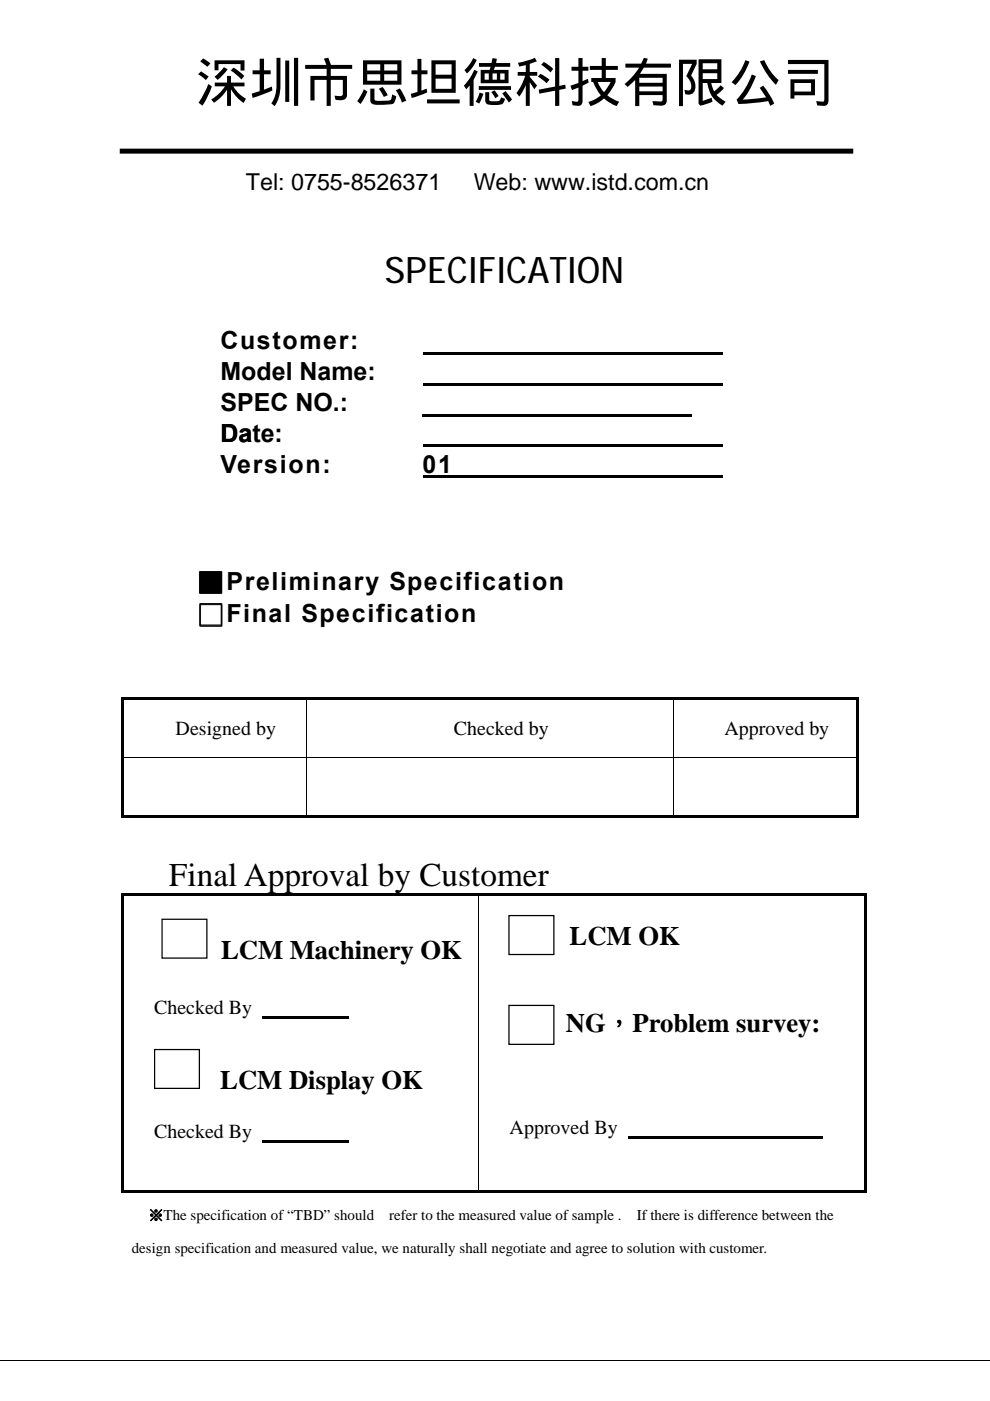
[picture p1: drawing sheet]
<svg xmlns="http://www.w3.org/2000/svg" width="210mm" height="297mm" viewBox="0 0 210 297" stroke-linecap="round" stroke-linejoin="round" font-family="sans-serif">
<defs><g id="words">
<text font-size="11.3" x="41.5" y="21.4">深圳市思坦德科技有限公司</text>
<text font-size="7.8" x="81.5" y="59.9">SPECIFICATION</text>
<text font-size="7" x="35.8" y="187.9">Final Approval by Customer</text>
<g font-size="5.7">
<text x="46.9" y="203.3">LCM Machinery OK</text>
<text x="120.8" y="200.4">LCM OK</text>
<text x="120" y="218.7">NG，Problem survey:</text>
<text x="46.7" y="230.9">LCM Display OK</text>
</g>
<g font-size="5.3">
<text x="46.8" y="74">Customer:</text>
<text x="46.8" y="80.6">Model Name:</text>
<text x="46.8" y="87.2">SPEC NO.:</text>
<text x="46.8" y="93.7">Da</text>
<text x="46.8" y="93.7">Date:</text>
<text x="46.8" y="100.3">Version:</text>
<text x="89.6" y="100.3">01</text>
<text x="42" y="125.1">■Preliminary Specification</text>
<text x="42" y="132">□Final Specification</text>
</g>
<g font-size="4.9">
<text x="52.1" y="40.2">Tel: 0755-8526371</text>
<text x="100.5" y="40.2">Web: www.istd.com.cn</text>
</g>
<g font-size="4.2">
<text x="37.3" y="155.8">Designed by</text>
<text x="96.3" y="155.8">Checked by</text>
<text x="153.7" y="155.8">Approved by</text>
<text x="32.7" y="214.9">Checked By</text>
<text x="32.7" y="241.3">Checked By</text>
<text x="108.1" y="240.4">Approved By</text>
</g>
<g font-size="3.2">
<text x="31.5" y="258.6">※The specification of “TBD” should</text>
<text x="82.6" y="258.6">refer to the measured value of sample .</text>
<text x="135" y="258.6">If there is difference between the</text>
<text x="27.9" y="265.6">design specification and measured value, we naturally shall negotiate and agree to solution with customer.</text>
</g>
</g></defs>
<g fill="#000">
<path d="M25.8 147.8h.5v.5h-.5zM25.8 147.8h117.6v.5h-117.6zM143.4 147.8h38.2v.5h-38.2zM181.6 147.8h.6v.5h-.6zM25.8 148.3h.5v12.2h-.5zM25.8 160.6h.5v12.7h-.5zM25.8 172.8h39.1v.5h-39.1zM64.9 172.8h78v.5h-78zM142.9 172.8h.5v.5h-.5zM143.4 172.8h38.2v.5h-38.2zM181.6 148.3h.6v12.2h-.6zM181.6 160.6h.6v12.7h-.6z"/>
<path d="M181.6 172.8h.6v.5h-.6z"/>
</g>
<path d="M65 148.3v12.2M142.9 148.3v12.2M25.8 160.5h156.4M65 160.6v12.2M142.9 160.6v12.2" fill="none" stroke="#000" stroke-width=".21"/>
<path d="M34.4 194.9h9.5v8.2h-9.5z" fill="#fff"/>
<path d="M34.4 194.9h9.5v8.2h-9.5z" fill="none" stroke="#000" stroke-width=".26"/>
<path d="M55.6 215.7h18.4" fill="none" stroke="#000" stroke-width=".44"/>
<path d="M32.8 222.5h9.5v8.3h-9.5z" fill="#fff"/>
<path d="M32.8 222.5h9.5v8.3h-9.5z" fill="none" stroke="#000" stroke-width=".26"/>
<path d="M55.6 242.1h18.4M133.1 241.2h41.3" fill="none" stroke="#000" stroke-width=".44"/>
<path d="M25.8 189.3h.5v.5h-.5zM25.8 189.3h158v.5h-158zM183.3 189.3h.5v.5h-.5zM25.8 189.8h.5v63.1h-.5zM25.8 252.4h75.6v.5h-75.6zM101.4 252.4h81.9v.5h-81.9zM183.3 189.8h.5v63.1h-.5zM183.3 252.4h.5v.5h-.5z" fill="#000"/>
<path d="M101.5 189.8v62.6" fill="none" stroke="#000" stroke-width=".21"/>
<path d="M107.9 194.1h9.6v8.3h-9.6z" fill="#fff"/>
<path d="M107.9 194.1h9.6v8.3h-9.6z" fill="none" stroke="#000" stroke-width=".26"/>
<path d="M107.9 213.2h9.6v8.2h-9.6z" fill="#fff"/>
<path d="M107.9 213.2h9.6v8.2h-9.6z" fill="none" stroke="#000" stroke-width=".26"/>
<path d="M0 288.5h209.9" fill="none" stroke="#000" stroke-width=".21"/>
<path d="M89.6 74.6h63.6v.5h-63.6zM89.6 81.2h63.6v.5h-63.6zM89.6 87.7h57.2v.6h-57.2zM89.6 94.3h63.6v.5h-63.6zM89.6 100.8h63.6v.6h-63.6z" fill="#000"/>
<path d="M25.4 32h155.6" fill="none" stroke="#000" stroke-width="1.1" stroke-linecap="butt"/>
<use href="#words"/>
</svg>
